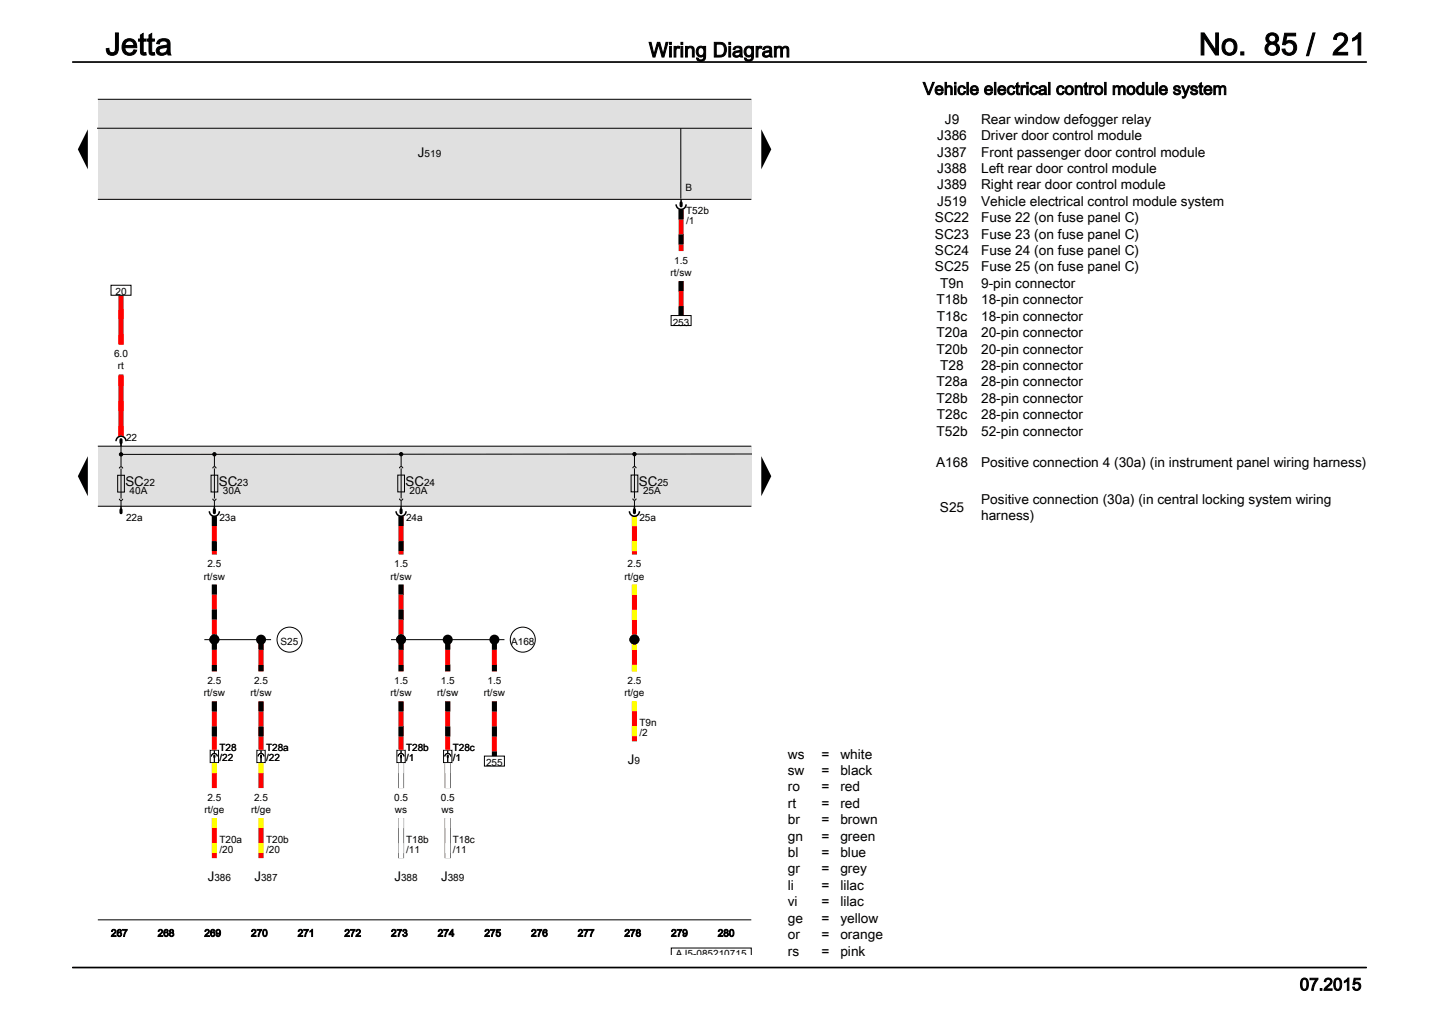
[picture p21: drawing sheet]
<svg xmlns="http://www.w3.org/2000/svg" width="297mm" height="210mm" viewBox="0 0 297 210" stroke-linecap="round" stroke-linejoin="round" font-family="sans-serif">
<defs><g id="words">
<g font-size="6.3">
<text x="21.8" y="11.3">Jetta</text>
<text x="247.4" y="11.3">No. 85 / 21</text>
</g>
<text font-size="4.2" x="133.9" y="11.8">Wiring Diagram</text>
<g font-size="3.5">
<text x="190.5" y="19.5">Vehicle electrical control module system</text>
<text x="268.2" y="204.3">07.2015</text>
</g>
<g font-size="2.8">
<text x="193.4" y="28.9">J386</text>
<text x="195" y="25.5">J9</text>
<text x="202.5" y="25.5">Rear window defogger relay</text>
<text x="202.5" y="28.9">Driver door control module</text>
<text x="86.3" y="32.4">J</text>
<text x="193.4" y="32.3">J387</text>
<text x="193.4" y="35.7">J388</text>
<text x="202.5" y="32.3">Front passenger door control module</text>
<text x="202.5" y="35.7">Left rear door control module</text>
<text x="193.4" y="39.1">J389</text>
<text x="202.5" y="39.1">Right rear door control module</text>
<text x="193" y="45.8">SC22</text>
<text x="193.4" y="42.5">J519</text>
<text x="202.5" y="42.5">Vehicle electrical control module system</text>
<text x="202.5" y="45.8">Fuse 22 (on fuse panel C)</text>
<text x="193" y="49.2">SC23</text>
<text x="193" y="52.6">SC24</text>
<text x="202.5" y="49.2">Fuse 23 (on fuse panel C)</text>
<text x="202.5" y="52.6">Fuse 24 (on fuse panel C)</text>
<text x="193" y="56">SC25</text>
<text x="194.1" y="59.4">T9n</text>
<text x="202.5" y="56">Fuse 25 (on fuse panel C)</text>
<text x="202.5" y="59.4">9-pin connector</text>
<text x="193.3" y="62.8">T18b</text>
<text x="202.5" y="62.8">18-pin connector</text>
<text x="193.3" y="69.5">T20a</text>
<text x="193.4" y="66.2">T18c</text>
<text x="202.5" y="66.2">18-pin connector</text>
<text x="202.5" y="69.5">20-pin connector</text>
<text x="193.3" y="72.9">T20b</text>
<text x="194.1" y="76.3">T28</text>
<text x="202.5" y="72.9">20-pin connector</text>
<text x="202.5" y="76.3">28-pin connector</text>
<text x="193.3" y="79.7">T28a</text>
<text x="193.3" y="83.1">T28b</text>
<text x="202.5" y="79.7">28-pin connector</text>
<text x="202.5" y="83.1">28-pin connector</text>
<text x="193.3" y="89.9">T52b</text>
<text x="193.4" y="86.5">T28c</text>
<text x="202.5" y="86.5">28-pin connector</text>
<text x="202.5" y="89.9">52-pin connector</text>
<text x="25.9" y="100.2">SC</text>
<text x="45.2" y="100.2">SC</text>
<text x="83.7" y="100.2">SC</text>
<text x="131.9" y="100.2">SC</text>
<text x="193.2" y="96.3">A168</text>
<text x="202.5" y="96.3">Positive connection 4 (30a) (in instrument panel wiring harness)</text>
<text x="194" y="105.6">S25</text>
<text x="202.5" y="103.9">Positive connection (30a) (in central locking system wiring</text>
<text x="202.5" y="107.3">harness)</text>
<text x="129.6" y="157.6">J</text>
<text x="162.6" y="156.5">ws</text>
<text x="162.6" y="159.9">sw</text>
<text x="169.5" y="156.5">=</text>
<text x="169.5" y="159.9">=</text>
<text x="173.4" y="156.5">white</text>
<text x="173.4" y="159.9">black</text>
<text x="162.6" y="163.3">ro</text>
<text x="162.6" y="166.6">rt</text>
<text x="169.5" y="163.3">=</text>
<text x="169.5" y="166.6">=</text>
<text x="173.4" y="163.3">red</text>
<text x="173.4" y="166.6">red</text>
<text x="162.6" y="170">br</text>
<text x="162.6" y="173.4">gn</text>
<text x="169.5" y="170">=</text>
<text x="169.5" y="173.4">=</text>
<text x="173.4" y="170">brown</text>
<text x="173.4" y="173.4">green</text>
<text x="162.6" y="176.8">bl</text>
<text x="169.5" y="176.8">=</text>
<text x="173.4" y="176.8">blue</text>
<text x="42.9" y="181.7">J</text>
<text x="52.5" y="181.7">J</text>
<text x="81.4" y="181.7">J</text>
<text x="91" y="181.7">J</text>
<text x="162.6" y="180.2">gr</text>
<text x="162.6" y="183.6">li</text>
<text x="169.5" y="180.2">=</text>
<text x="169.5" y="183.6">=</text>
<text x="173.4" y="180.2">grey</text>
<text x="173.4" y="183.6">lilac</text>
<text x="162.6" y="187">vi</text>
<text x="162.6" y="190.3">ge</text>
<text x="169.5" y="187">=</text>
<text x="169.5" y="190.3">=</text>
<text x="173.4" y="187">lilac</text>
<text x="173.4" y="190.3">yellow</text>
<text x="162.6" y="193.7">or</text>
<text x="162.6" y="197.1">rs</text>
<text x="169.5" y="193.7">=</text>
<text x="169.5" y="197.1">=</text>
<text x="173.4" y="193.7">orange</text>
<text x="173.4" y="197.1">pink</text>
</g>
<g font-size="2.1">
<text x="87.6" y="32.4">519</text>
<text x="141.5" y="39.4">B</text>
<text x="141.6" y="44.2">T52b</text>
<text x="141.6" y="46.3">/1</text>
<text x="138.4" y="57">rt/sw</text>
<text x="139.1" y="54.4">1.5</text>
<text x="23.8" y="60.9">20</text>
<text x="138.9" y="67.2">253</text>
<text x="23.5" y="73.6">6.0</text>
<text x="24.3" y="76.2">rt</text>
<text x="26" y="91">22</text>
<text x="26.7" y="102">40A</text>
<text x="29.7" y="100.2">22</text>
<text x="46" y="102">30A</text>
<text x="49" y="100.2">23</text>
<text x="84.5" y="102">20A</text>
<text x="87.5" y="100.2">24</text>
<text x="132.7" y="102">25A</text>
<text x="135.7" y="100.2">25</text>
<text x="26" y="107.5">22a</text>
<text x="45.3" y="107.5">23a</text>
<text x="83.8" y="107.5">24a</text>
<text x="132" y="107.5">25a</text>
<text x="42.1" y="119.6">rt/sw</text>
<text x="42.8" y="117">2.5</text>
<text x="80.6" y="119.6">rt/sw</text>
<text x="81.3" y="117">1.5</text>
<text x="128.9" y="119.6">rt/ge</text>
<text x="129.5" y="117">2.5</text>
<text x="57.9" y="133.2">S25</text>
<text x="105.5" y="133.2">A168</text>
<text x="42.1" y="143.6">rt/sw</text>
<text x="42.8" y="141.1">2.5</text>
<text x="51.7" y="143.6">rt/sw</text>
<text x="52.4" y="141.1">2.5</text>
<text x="80.6" y="143.6">rt/sw</text>
<text x="81.3" y="141.1">1.5</text>
<text x="90.2" y="143.6">rt/sw</text>
<text x="91" y="141.1">1.5</text>
<text x="99.9" y="143.6">rt/sw</text>
<text x="100.6" y="141.1">1.5</text>
<text x="128.9" y="143.6">rt/ge</text>
<text x="129.5" y="141.1">2.5</text>
<text x="132" y="149.8">T9n</text>
<text x="45.3" y="155">T28</text>
<text x="54.9" y="155">T28a</text>
<text x="83.8" y="155">T28b</text>
<text x="93.4" y="155">T28c</text>
<text x="132" y="151.9">/2</text>
<text x="45.3" y="157.1">/22</text>
<text x="54.9" y="157.1">/22</text>
<text x="83.8" y="157.1">/1</text>
<text x="93.4" y="157.1">/1</text>
<text x="100.3" y="158">255</text>
<text x="130.9" y="157.6">9</text>
<text x="42.2" y="167.7">rt/ge</text>
<text x="42.8" y="165.2">2.5</text>
<text x="51.8" y="167.7">rt/ge</text>
<text x="52.4" y="165.2">2.5</text>
<text x="81.3" y="165.2">0.5</text>
<text x="81.5" y="167.7">ws</text>
<text x="91" y="165.2">0.5</text>
<text x="91.1" y="167.7">ws</text>
<text x="45.3" y="173.9">T20a</text>
<text x="54.9" y="173.9">T20b</text>
<text x="83.8" y="173.9">T18b</text>
<text x="93.4" y="173.9">T18c</text>
<text x="45.3" y="176">/20</text>
<text x="54.9" y="176">/20</text>
<text x="83.8" y="176">/11</text>
<text x="93.4" y="176">/11</text>
<text x="44.2" y="181.7">386</text>
<text x="53.9" y="181.7">387</text>
<text x="82.8" y="181.7">388</text>
<text x="92.4" y="181.7">389</text>
<text x="22.9" y="193.2">267</text>
<text x="32.5" y="193.2">268</text>
<text x="42.2" y="193.2">269</text>
<text x="51.8" y="193.2">270</text>
<text x="61.4" y="193.2">271</text>
<text x="71.1" y="193.2">272</text>
<text x="80.7" y="193.2">273</text>
<text x="90.3" y="193.2">274</text>
<text x="100" y="193.2">275</text>
<text x="109.6" y="193.2">276</text>
<text x="119.2" y="193.2">277</text>
<text x="128.9" y="193.2">278</text>
<text x="138.5" y="193.2">279</text>
<text x="139.5" y="197.3">AJ5-085210715</text>
<text x="148.1" y="193.2">280</text>
</g>
</g></defs>
<path d="M20.2 189.8h134.9M138.5 197v-1.4h16.6v1.4" fill="none" stroke="#000" stroke-width=".21"/>
<path d="M20.2 20.5h134.9v20.6h-134.9z" fill="#e0e0e0"/>
<path d="M20.1 26.5h135M20.2 20.5h134.9M140.5 26.5v14.5M20.2 41.1h134.9" fill="none" stroke="#000" stroke-width=".21"/>
<path d="M18.1 26.7v8.2l-2-4.1zM157.1 26.7l2.1 4.1-2.1 4.1z" fill="#000"/>
<path d="M20.2 92h134.9v12.4h-134.9z" fill="#e0e0e0"/>
<g fill="none" stroke="#000" stroke-width=".21">
<path d="M22.9 58.8h4.1v2.1h-4.1zM138.5 65.1h4.1v2.1h-4.1zM20.2 92h134.9M24.3 98h1.4v3.5h-1.4zM24.6 96.6a.34 .34 0 0 1 .4-.3 .34 .34 0 0 1 .3 .3M25 96.7v6.2M25 91.3v4.9M43.6 98h1.3v3.5h-1.3zM43.9 96.6a.34 .34 0 0 1 .4-.3 .34 .34 0 0 1 .3 .3M44.3 96.6v6.2M44.3 93.8v2.4M82.1 98h1.4v3.5h-1.4z"/>
<path d="M82.4 96.6a.34 .34 0 0 1 .4-.3 .34 .34 0 0 1 .3 .3M82.8 96.6v6.2M82.8 93.8v2.4M130.3 98h1.3v3.5h-1.3zM130.6 96.6a.34 .34 0 0 1 .3-.4 .34 .34 0 0 1 .4 .4M130.9 96.6l.1 6.2M131 93.8v2.4M155.1 93.7h-130.2M20.2 104.4h134.9M24.6 102.9a.34 .34 0 0 0 .4 .3 .34 .34 0 0 0 .3-.3M25 103.3v1.3M43.9 102.9a.34 .34 0 0 0 .4 .3 .34 .34 0 0 0 .3-.3"/>
<path d="M44.3 103.3v1.3M82.4 102.9a.34 .34 0 0 0 .4 .3 .34 .34 0 0 0 .3-.3M82.8 103.3v1.3M130.6 102.8a.34 .34 0 0 0 .3 .4 .34 .34 0 0 0 .4-.4M131 103.3v1.3M42.2 132h13.7zM80.7 132h23.4zM43.4 154.7h1.7v2.6h-1.7zM43.6 156a.6 .6 0 0 1 .6-.6 .6 .6 0 0 1 .6 .6M44.2 154.8v.6M44.2 156.3v.9M53 154.7h1.7v2.6h-1.7z"/>
<path d="M53.3 156a.6 .6 0 0 1 .6-.6 .6 .6 0 0 1 .6 .6M53.9 154.8v.6M53.9 156.3v.9M81.9 154.7h1.7v2.6h-1.7zM82.2 156a.6 .6 0 0 1 .6-.6 .6 .6 0 0 1 .6 .6M82.8 154.8v.6M82.8 156.3v.9M91.5 154.7h1.8v2.6h-1.8zM91.8 156a.6 .6 0 0 1 .6-.6 .6 .6 0 0 1 .6 .6M92.4 154.8v.6M92.4 156.3v.9M100 156h4.1v2h-4.1z"/>
<circle cx="25" cy="93.7" r=".34"/>
<circle cx="44.3" cy="93.7" r=".34"/>
<circle cx="82.8" cy="93.7" r=".34"/>
<circle cx="131" cy="93.7" r=".34"/>
<circle cx="59.8" cy="132" r="2.58"/>
<circle cx="107.9" cy="132" r="2.58"/>
</g>
<g fill="#000">
<path d="M18.1 94.1v8.3l-2-4.2zM157.1 94.1l2.1 4.1-2.1 4.2z"/>
<circle cx="25" cy="93.7" r=".34"/>
<circle cx="44.3" cy="93.7" r=".34"/>
<circle cx="82.8" cy="93.7" r=".34"/>
<circle cx="131" cy="93.7" r=".34"/>
<circle cx="44.2" cy="132" r="1.03"/>
<circle cx="53.9" cy="132" r="1.03"/>
<circle cx="82.8" cy="132" r="1.03"/>
<circle cx="92.4" cy="132" r="1.03"/>
<circle cx="102" cy="132" r="1.03"/>
<circle cx="130.9" cy="132" r="1.03"/>
</g>
<g fill="none" stroke="#fff" stroke-width="1.9" stroke-linecap="butt">
<path d="M140.6 43.2v8.6M140.6 58v7.1M25 60.9v10.2M25 77.2v12.8M44.2 106.5v7.9M82.8 106.5v7.9M130.9 106.5v7.9M44.2 120.6v17.9M53.9 132v6.5M82.8 120.6v17.9M92.4 132v6.5M102 132v6.5"/>
<path d="M130.9 120.6v17.9M44.2 144.7v9.9M44.2 157.4v5.2M53.9 144.7v9.9M53.9 157.4v5.2M82.8 157.4v5.2M82.8 144.7v9.9M92.4 157.4v5.2M92.4 144.7v9.9M102 144.7v11.3M130.9 144.7v8.2M44.2 168.8v8.2"/>
<path d="M53.9 168.8v8.2M82.8 168.8v8.2M92.4 168.8v8.2"/>
</g>
<g fill="none" stroke="#f00" stroke-width="1" stroke-linecap="butt">
<path d="M140.6 43.2v8.6M140.6 58v7.1M25 60.9v10.2M25 77.2v12.8M44.2 106.5v7.9M82.8 106.5v7.9M130.9 106.5v7.9M44.2 120.6v17.9M53.9 132v6.5M82.8 120.6v17.9M92.4 132v6.5M102 132v6.5"/>
<path d="M130.9 120.6v17.9M44.2 144.7v9.9M44.2 157.4v5.2M53.9 144.7v9.9M53.9 157.4v5.2M82.8 144.7v9.9M92.4 144.7v9.9M102 144.7v11.3M130.9 144.7v8.2M44.2 168.8v8.2M53.9 168.8v8.2"/>
</g>
<g fill="none" stroke="#000" stroke-width="1" stroke-dasharray="2.1 3.1" stroke-linecap="butt">
<path d="M140.6 43.2v8.6M140.6 58v7.1M44.2 106.5v7.9M82.8 106.5v7.9M44.2 120.6v11.4M44.2 132v6.5M53.9 132v6.5M82.8 120.6v11.4M82.8 132v6.5M92.4 132v6.5M102 132v6.5M44.2 144.7v9.9"/>
<path d="M53.9 144.7v9.9M82.8 144.7v9.9M92.4 144.7v9.9M102 144.7v11.3"/>
</g>
<path d="M139.5 42.2a1.03 1.03 0 0 0 1.1 1 1.03 1.03 0 0 0 1-1M140.6 41.1v1.1M23.9 91a1.03 1.03 0 0 1 1.1-1 1.03 1.03 0 0 1 1 1M25 91v1M25 104.4v1.1M43.2 105.5a1.03 1.03 0 0 0 1 1 1.03 1.03 0 0 0 1.1-1M44.2 104.4v1.1M81.7 105.5a1.03 1.03 0 0 0 1.1 1 1.03 1.03 0 0 0 1-1M82.8 104.4v1.1M129.9 105.5a1.03 1.03 0 0 0 1 1 1.03 1.03 0 0 0 1.1-1M130.9 104.4v1.1" fill="none" stroke="#000" stroke-width=".31"/>
<path d="M140.6 41.8v.7M25 90.7v.6M25 105.2v.6M44.2 105.2v.6M82.8 105.2v.6M130.9 105.2v.6" fill="none" stroke="#000" stroke-width=".64"/>
<path d="M44.2 155.9v.3M53.9 155.9v.3M82.8 155.9v.3M92.4 155.9v.3" fill="none" stroke="#000" stroke-width=".37"/>
<path d="M130.9 106.5v7.9M130.9 120.6v11.4M130.9 132v6.5M44.2 157.4v5.2M53.9 157.4v5.2M130.9 144.7v8.2M44.2 168.8v8.2M53.9 168.8v8.2" fill="none" stroke="#ff0" stroke-width="1" stroke-dasharray="2.1 3.1" stroke-linecap="butt"/>
<path d="M82.8 157.4v5.2M92.4 157.4v5.2M82.8 168.8v8.2M92.4 168.8v8.2" fill="none" stroke="#000" stroke-width="1.2" stroke-linecap="butt"/>
<path d="M82.8 157.4v5.2M92.4 157.4v5.2M82.8 168.8v8.2M92.4 168.8v8.2" fill="none" stroke="#fff" stroke-width="1" stroke-linecap="butt"/>
<path d="M82.8 157.4v5.2M92.4 157.4v5.2M82.8 168.8v8.2M92.4 168.8v8.2" fill="none" stroke="#fff" stroke-width="1" stroke-dasharray="2.1 3.1" stroke-linecap="butt"/>
<path d="M25 71.1v-10.2M25 90v-12.8" fill="none" stroke="#f00" stroke-width="1" stroke-dasharray="2.1 3.1" stroke-linecap="butt"/>
<path d="M15 12.8h267M15 199.6h267" fill="none" stroke="#000" stroke-width=".35"/>
<use href="#words"/>
</svg>
